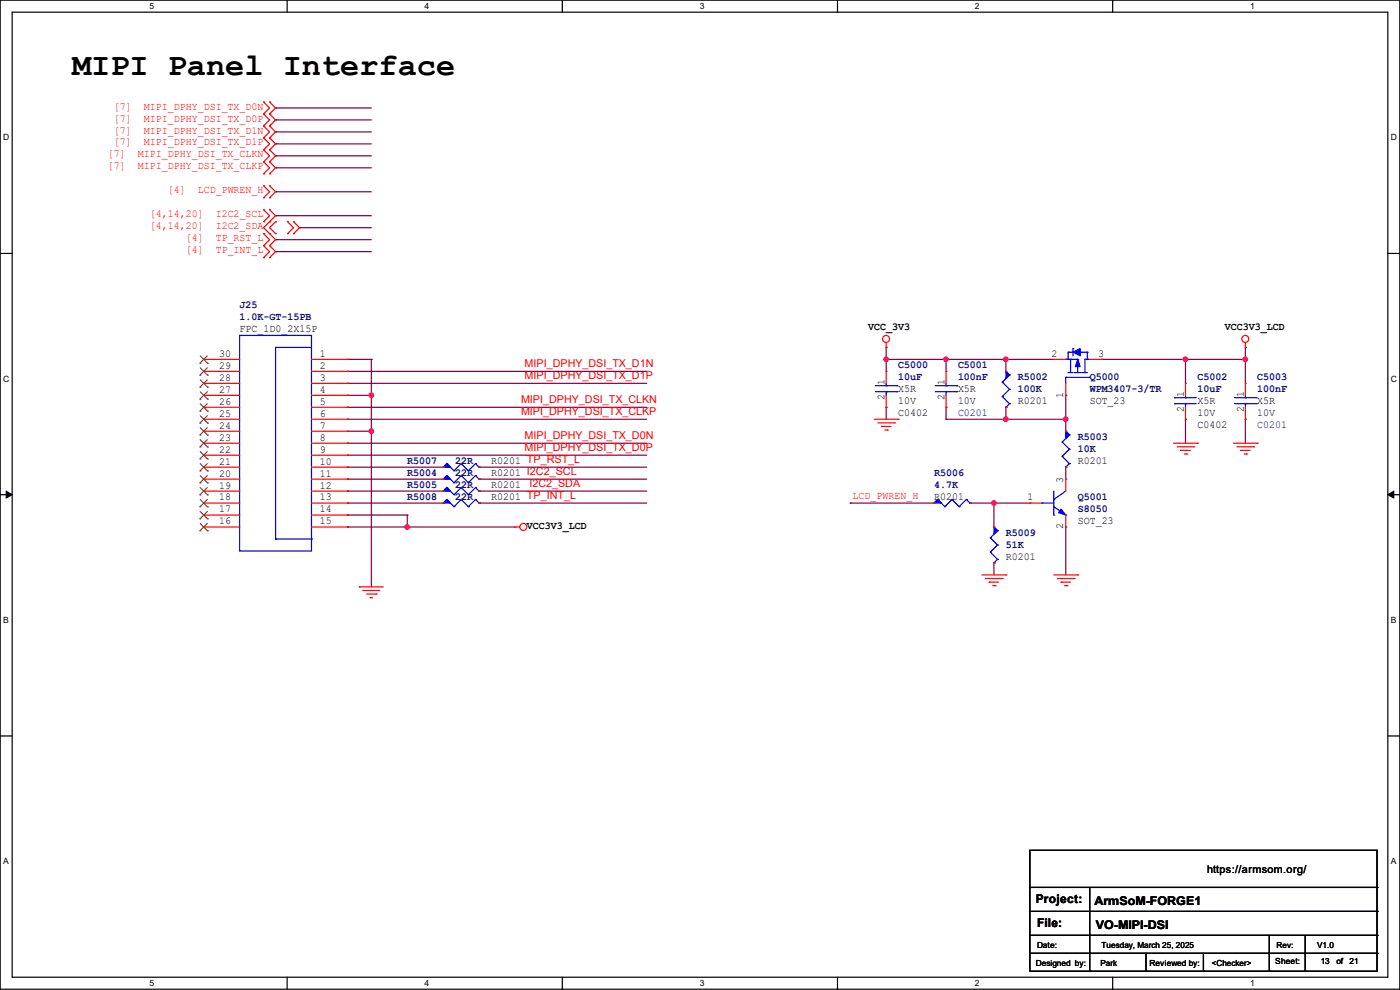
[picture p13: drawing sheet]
<svg xmlns="http://www.w3.org/2000/svg" width="297mm" height="210mm" viewBox="0 0 297 210" stroke-linecap="round" stroke-linejoin="round" font-family="sans-serif">
<defs><g id="words">
<text font-size="6.8" x="15.3" y="15.8">MIPI Panel Interface</text>
<g font-size="2.5">
<text x="219.8" y="191.6">Project:</text>
<text x="232.2" y="191.9">ArmSoM-FORGE1</text>
<text x="220" y="196.7">File:</text>
<text x="232.5" y="197">VO-MIPI-DSI</text>
</g>
<g font-size="2.3" fill="#f00">
<text x="24.2" y="23.2">[7]</text>
<text x="30.5" y="23.2">MIPI_DPHY_DSI_TX_D0N</text>
<text x="24.2" y="25.8">[7]</text>
<text x="24.2" y="28.3">[7]</text>
<text x="30.5" y="25.8">MIPI_DPHY_DSI_TX_D0P</text>
<text x="30.5" y="28.3">MIPI_DPHY_DSI_TX_D1N</text>
<text x="22.9" y="33.4">[7]</text>
<text x="22.9" y="35.9">[7]</text>
<text x="24.2" y="30.9">[7]</text>
<text x="29.3" y="33.4">MIPI_DPHY_DSI_TX_CLKN</text>
<text x="29.3" y="35.9">MIPI_DPHY_DSI_TX_CLKP</text>
<text x="30.5" y="30.9">MIPI_DPHY_DSI_TX_D1P</text>
<text x="35.6" y="41">[4]</text>
<text x="42" y="41">LCD_PWREN_H</text>
<text x="31.8" y="46.1">[4,14,20]</text>
<text x="45.8" y="46.1">I2C2_SCL</text>
<text x="31.8" y="48.6">[4,14,20]</text>
<text x="39.4" y="51.2">[4]</text>
<text x="39.4" y="53.7">[4]</text>
<text x="45.8" y="48.6">I2C2_SDA</text>
<text x="45.8" y="51.2">TP_RST_L</text>
<text x="45.8" y="53.7">TP_INT_L</text>
<text x="111.3" y="77.9">MIPI_DPHY_DSI_TX_D1N</text>
<text x="111.3" y="80.4">MIPI_DPHY_DSI_TX_D1P</text>
<text x="110.5" y="85.5">MIPI_DPHY_DSI_TX_CLKN</text>
<text x="110.5" y="88">MIPI_DPHY_DSI_TX_CLKP</text>
<text x="111.3" y="93.1">MIPI_DPHY_DSI_TX_D0N</text>
<text x="111.3" y="95.6">MIPI_DPHY_DSI_TX_D0P</text>
<text x="112.3" y="103.3">I2C2_SDA</text>
<text x="180.9" y="105.8">LCD_PWREN_H</text>
</g>
<g font-size="2.3" fill="#000080">
<text x="50.8" y="65.4">J25</text>
<text x="50.8" y="67.9">1.0K-GT-15PB</text>
<text x="190.5" y="78.1">C5000</text>
<text x="190.5" y="80.6">10uF</text>
<text x="203.2" y="78.1">C5001</text>
<text x="203.2" y="80.6">100nF</text>
<text x="215.9" y="80.6">R5002</text>
<text x="215.9" y="83.2">100K</text>
<text x="231.2" y="80.6">Q5000</text>
<text x="231.2" y="83.2">WPM3407-3/TR</text>
<text x="254" y="80.6">C5002</text>
<text x="254" y="83.2">10uF</text>
<text x="266.7" y="80.6">C5003</text>
<text x="266.7" y="83.2">100nF</text>
<text x="203.2" y="88.3">C0201</text>
<text x="228.6" y="93.3">R5003</text>
<text x="228.6" y="95.9">10K</text>
<text x="266.7" y="90.8">C0201</text>
<text x="86.4" y="101">R5004</text>
<text x="86.4" y="98.4">R5007</text>
<text x="96.6" y="101">22R</text>
<text x="96.6" y="98.4">22R</text>
<text x="198.2" y="101">R5006</text>
<text x="86.4" y="103.5">R5005</text>
<text x="86.4" y="106">R5008</text>
<text x="96.6" y="103.5">22R</text>
<text x="96.6" y="106">22R</text>
<text x="198.2" y="103.5">4.7K</text>
<text x="228.6" y="106">Q5001</text>
<text x="213.4" y="113.7">R5009</text>
<text x="228.6" y="108.6">S8050</text>
<text x="213.4" y="116.2">51K</text>
</g>
<g font-size="2.3">
<text x="50.8" y="70.5">FPC_1D0_2X15P</text>
<text x="184.2" y="70">VCC_3V3</text>
<text x="259.9" y="70">VCC3V3_LCD</text>
<text x="46.5" y="75.7">30</text>
<text x="67.9" y="75.7">1</text>
<text x="223.1" y="75.7">2</text>
<text x="233" y="75.7">3</text>
<text x="46.5" y="83.3">27</text>
<text x="46.5" y="80.8">28</text>
<text x="46.5" y="78.2">29</text>
<text x="67.9" y="78.2">2</text>
<text x="67.9" y="80.8">3</text>
<text x="67.9" y="83.3">4</text>
<text x="187.7" y="81.6" transform="rotate(-90 187.7 81.6)">1</text>
<text x="190.5" y="83.2">X5R</text>
<text x="200.4" y="81.6" transform="rotate(-90 200.4 81.6)">1</text>
<text x="203.2" y="83.2">X5R</text>
<text x="46.5" y="88.4">25</text>
<text x="46.5" y="85.9">26</text>
<text x="67.9" y="85.9">5</text>
<text x="67.9" y="88.4">6</text>
<text x="187.7" y="84.9" transform="rotate(-90 187.7 84.9)">2</text>
<text x="190.5" y="88.3">C0402</text>
<text x="190.5" y="85.7">10V</text>
<text x="200.4" y="84.9" transform="rotate(-90 200.4 84.9)">2</text>
<text x="203.2" y="85.7">10V</text>
<text x="215.9" y="85.7">R0201</text>
<text x="225.5" y="84.4" transform="rotate(-90 225.5 84.4)">1</text>
<text x="231.2" y="85.7">SOT_23</text>
<text x="251.2" y="87.4" transform="rotate(-90 251.2 87.4)">2</text>
<text x="251.2" y="84.1" transform="rotate(-90 251.2 84.1)">1</text>
<text x="254" y="85.7">X5R</text>
<text x="254" y="88.3">10V</text>
<text x="263.9" y="87.4" transform="rotate(-90 263.9 87.4)">2</text>
<text x="263.9" y="84.1" transform="rotate(-90 263.9 84.1)">1</text>
<text x="266.7" y="85.7">X5R</text>
<text x="266.7" y="88.3">10V</text>
<text x="46.5" y="93.5">23</text>
<text x="46.5" y="90.9">24</text>
<text x="67.9" y="90.9">7</text>
<text x="67.9" y="93.5">8</text>
<text x="254" y="90.8">C0402</text>
<text x="46.5" y="101.1">20</text>
<text x="46.5" y="98.6">21</text>
<text x="46.5" y="96">22</text>
<text x="67.9" y="96">9</text>
<text x="67.9" y="98.6">10</text>
<text x="67.9" y="101.1">11</text>
<text x="104.2" y="101">R0201 I2C2_SCL</text>
<text x="104.2" y="98.4">R0201 TP_RST_L</text>
<text x="228.6" y="98.4">R0201</text>
<text x="46.5" y="106.2">18</text>
<text x="46.5" y="103.6">19</text>
<text x="67.9" y="103.6">12</text>
<text x="67.9" y="106.2">13</text>
<text x="104.2" y="103.5">R0201</text>
<text x="104.2" y="106">R0201 TP_INT_L</text>
<text x="198.2" y="106">R0201</text>
<text x="218" y="106.2">1</text>
<text x="225.5" y="102.4" transform="rotate(-90 225.5 102.4)">3</text>
<text x="46.5" y="111.3">16</text>
<text x="46.5" y="108.7">17</text>
<text x="67.9" y="108.7">14</text>
<text x="67.9" y="111.3">15</text>
<text x="111.8" y="112.1">VCC3V3_LCD</text>
<text x="225.5" y="112.3" transform="rotate(-90 225.5 112.3)">2</text>
<text x="228.6" y="111.1">SOT_23</text>
<text x="213.4" y="118.7">R0201</text>
<text x="256.1" y="185.3">https://armsom.org/</text>
</g>
<g font-size="1.8">
<text x="31.7" y="1.9">5</text>
<text x="90.1" y="1.9">4</text>
<text x="148.5" y="1.9">3</text>
<text x="206.8" y="1.9">2</text>
<text x="265.2" y="1.9">1</text>
<text x=".7" y="29.8">D</text>
<text x="295.1" y="29.8">D</text>
<text x=".7" y="80.9">C</text>
<text x="295.1" y="80.9">C</text>
<text x=".7" y="132.1">B</text>
<text x="295.1" y="132.1">B</text>
<text x=".7" y="183.3">A</text>
<text x="295.1" y="183.3">A</text>
<text x="220" y="201">Date:</text>
<text x="233.7" y="201">Tuesday, March 25, 2025</text>
<text x="279.4" y="201">V1.0</text>
<text x="31.7" y="209.2">5</text>
<text x="90.1" y="209.2">4</text>
<text x="148.5" y="209.2">3</text>
<text x="206.8" y="209.2">2</text>
<text x="219.8" y="204.9">Designed by:</text>
<text x="233.5" y="204.9">Park</text>
<text x="243.9" y="204.9">Reviewed by:</text>
<text x="257.1" y="204.9">&lt;Checker&gt;</text>
<text x="265.2" y="209.2">1</text>
<text x="270.6" y="204.6">Sheet:</text>
<text x="280.2" y="204.6">13</text>
<text x="283.5" y="204.6">of</text>
<text x="286.3" y="204.6">21</text>
</g>
<text font-size="1.7" x="270.8" y="201">Rev:</text>
</g></defs>
<path d="M0 0h297v209.8h-297zM2.6 2.6h291.8v204.7h-291.8z" fill="none" stroke="#000" stroke-width=".25"/>
<g fill="#fff">
<path d="M31.7 .3h1v2h-1z"/>
<path d="M31.7 207.6h1v1.9h-1z"/>
</g>
<path d="M60.9 0v2.6M60.9 207.3v2.5" fill="none" stroke="#000" stroke-width=".25"/>
<g fill="#fff">
<path d="M90.1 .3h1v2h-1z"/>
<path d="M90.1 207.6h1v1.9h-1z"/>
</g>
<path d="M119.3 0v2.6M119.3 207.3v2.5" fill="none" stroke="#000" stroke-width=".25"/>
<g fill="#fff">
<path d="M148.5 .3h.9v2h-.9z"/>
<path d="M148.5 207.6h.9v1.9h-.9z"/>
</g>
<path d="M177.7 0v2.6M177.7 207.3v2.5" fill="none" stroke="#000" stroke-width=".25"/>
<g fill="#fff">
<path d="M206.8 .3h1v2h-1z"/>
<path d="M206.8 207.6h1v1.9h-1z"/>
</g>
<path d="M236.1 0v2.6M236.1 207.3v2.5" fill="none" stroke="#000" stroke-width=".25"/>
<g fill="#fff">
<path d="M265.2 .3h1v2h-1z"/>
<path d="M265.2 207.6h1v1.9h-1z"/>
<path d="M.7 28.2h1.2v1.9h-1.2z"/>
<path d="M295.1 28.2h1.2v1.9h-1.2z"/>
<path d="M.7 79.3h1.2v2h-1.2z"/>
<path d="M295.1 79.3h1.2v2h-1.2z"/>
</g>
<path d="M0 53.8h2.6M294.4 53.8h2.6" fill="none" stroke="#000" stroke-width=".25"/>
<g fill="#fff">
<path d="M.7 130.5h1.2v2h-1.2z"/>
<path d="M295.1 130.5h1.1v2h-1.1z"/>
</g>
<path d="M0 104.9h2.6M294.4 104.9h2.6" fill="none" stroke="#000" stroke-width=".25"/>
<path d="M1.3 104.2l1.3 .7-1.3 .8zM294.4 104.9l1.3-.7v1.5z" fill="#000" stroke="#000" stroke-width=".21"/>
<g fill="#fff">
<path d="M.7 181.7h1.2v2h-1.2z"/>
<path d="M295.1 181.7h1.1v2h-1.1z"/>
</g>
<g fill="none" stroke="#000" stroke-width=".25">
<path d="M0 156.1h2.6M294.4 156.1h2.6M218.5 180.4h73.6v25.6h-73.6zM218.5 188.3h73.6M218.5 193.3h73.6M218.5 198.4h73.6M231.2 188.3v17.7M269.3 198.4v7.6M276.9 198.4v7.6M292.1 188.3h.1M292.1 193.3h.1M292.1 198.4h.1"/>
<path d="M218.5 202.2h73.6M231.2 206h.1M243.1 206h.1M243.1 202.2v3.8M255.3 206h.1M255.3 202.2v3.8M269.3 206h.1M276.9 206h.1M292.1 202.2h.1"/>
</g>
<g fill="none" stroke="#800040" stroke-width=".25">
<path d="M58.5 22.9h.1M58.5 25.4h.1M58.5 28h.1M58.5 30.5h.1M58.5 33.1h.1M58.5 35.6h.1M58.5 22.9h20.3M58.5 25.4h20.3M58.5 28h20.3M58.5 30.5h20.3M58.5 33.1h20.3M58.5 35.6h20.3"/>
<path d="M58.5 40.7h.1M58.5 45.8h.1M58.5 50.8h.1M58.5 53.4h.1M58.5 40.7h20.3M58.5 45.8h20.3M58.5 50.8h20.3M58.5 53.4h20.3M63.5 48.3h.1M63.5 48.3h15.3M73.7 76.2h.1M73.7 78.8h.1"/>
<path d="M73.7 76.2h5.1M73.7 78.8h63.5M78.8 76.2h.1M78.8 76.2v48.3M188 73.7h.1M188 76.2h.1M188 73.7v5.1M188 76.2h35.6M200.7 76.2h.1M200.7 76.2v2.6M213.4 76.2h.1M213.4 76.2v2.6"/>
<path d="M233.7 76.2h.1M233.7 76.2h30.5M251.5 76.2h.1M251.5 76.2v5.1M264.2 76.2h.1M264.2 73.7h.1M264.2 73.7v7.6M73.7 83.9h.1M73.7 91.5h.1M73.7 81.3h.1M73.7 86.4h.1M73.7 88.9h.1"/>
<path d="M73.7 94h.1M73.7 96.6h.1M73.7 99.1h.1M73.7 88.9h63.5M73.7 83.9h5.1M73.7 91.5h5.1M73.7 81.3h63.5M73.7 86.4h63.5M73.7 94h63.5M73.7 96.6h63.5M73.7 99.1h20.3M78.8 83.9h.1"/>
<path d="M78.8 91.5h.1M101.6 99.1h.1M101.6 99.1h35.6M188 86.4h.1M188 86.4v2.5M200.7 86.4h.1M200.7 88.9h.1M200.7 86.4v2.5M200.7 88.9h25.4M213.4 86.4h.1M213.4 88.9h.1M213.4 86.4v2.5"/>
<path d="M226.1 83.9h.1M226.1 88.9h.1M226.1 99.1h.1M226.1 83.9v7.6M226.1 99.1v2.5M251.5 88.9h.1M251.5 88.9v5.1M264.2 88.9h.1M264.2 88.9v5.1M73.7 109.3h.1M73.7 101.6h.1M73.7 111.8h.1"/>
<path d="M73.7 104.2h.1M73.7 106.7h.1M73.7 106.7h20.3M73.7 109.3h12.7M73.7 101.6h20.3M73.7 111.8h35.6M73.7 104.2h20.3M86.4 109.3h.1M86.4 111.8h.1M86.4 109.3v2.5M101.6 101.6h.1M101.6 104.2h.1"/>
<path d="M101.6 106.7h.1M101.6 106.7h35.6M101.6 101.6h35.6M101.6 104.2h35.6M180.4 106.7h.1M180.4 106.7h17.8M205.8 106.7h.1M205.8 106.7h12.7M210.9 106.7h.1M210.9 119.4h.1M210.9 106.7v5.1M210.9 119.4v2.6"/>
<path d="M226.1 111.8h.1M226.1 111.8v10.2"/>
</g>
<g fill="#f0f" stroke="#f0f" stroke-width=".25">
<circle cx="188" cy="76.2" r=".49"/>
<circle cx="213.4" cy="76.2" r=".49"/>
<circle cx="226.1" cy="88.9" r=".49"/>
<circle cx="213.4" cy="88.9" r=".49"/>
<circle cx="210.8" cy="106.7" r=".49"/>
<circle cx="251.5" cy="76.2" r=".49"/>
<circle cx="200.7" cy="76.2" r=".49"/>
<circle cx="264.2" cy="76.2" r=".49"/>
<circle cx="78.8" cy="83.8" r=".49"/>
<circle cx="78.8" cy="91.5" r=".49"/>
<circle cx="86.4" cy="111.8" r=".49"/>
</g>
<g fill="none" stroke="#f00" stroke-width=".25">
<path d="M55.9 21.6h.1M55.9 24.2h.1M55.9 26.7h.1M55.9 29.3h.1M55.9 31.8h.1M55.9 34.3h.1M55.9 36.9h.1M55.9 39.4h.1M55.9 21.6l1.3 1.3-1.3 1.3M55.9 24.2l1.3 1.2-1.3 1.3M55.9 26.7l1.3 1.3-1.3 1.3M55.9 29.3l1.3 1.2-1.3 1.3"/>
<path d="M55.9 31.8l1.3 1.3-1.3 1.2M55.9 34.3l1.3 1.3-1.3 1.3M55.9 39.4l1.3 1.3-1.3 1.3M57.2 24.2h.1M57.2 21.6h.1M57.2 26.7h.1M57.2 29.3h.1M57.2 31.8h.1M57.2 34.3h.1M57.2 36.9h.1M57.2 39.4h.1M57.2 21.6l1.3 1.3-1.3 1.3"/>
<path d="M57.2 24.2l1.3 1.2-1.3 1.3M57.2 26.7l1.3 1.3-1.3 1.3M57.2 29.3l1.3 1.2-1.3 1.3M57.2 31.8l1.3 1.3-1.3 1.2M57.2 34.3l1.3 1.3-1.3 1.3M57.2 39.4l1.3 1.3-1.3 1.3M55.9 42h.1M55.9 44.5h.1M55.9 47h.1M55.9 49.6h.1M55.9 52.1h.1M55.9 54.7h.1"/>
<path d="M55.9 44.5l1.3 1.3-1.3 1.2M55.9 52.1l1.3 1.3-1.3 1.3M55.9 49.6l1.3 1.2-1.3 1.3M57.2 42h.1M57.2 47h.1M57.2 44.5h.1M57.2 49.6h.1M57.2 52.1h.1M57.2 54.7h.1M57.2 44.5l1.3 1.3-2.6 2.5 2.6 2.5-1.3 1.3M57.2 52.1l1.3 1.3-1.3 1.3M58.5 47h.1"/>
<path d="M58.5 49.6h.1M58.5 47l-1.3 1.3 1.3 1.3M61 47h.1M61 49.6h.1M61 47l1.3 1.3-1.3 1.3M62.3 49.6h.1M62.3 47h.1M62.3 47l1.2 1.3-1.2 1.3M43.2 78.8h.1M43.2 76.2h.1M43.2 76.2h7.6M43.2 78.8h7.6"/>
<path d="M66.1 76.2h7.6M66.1 78.8h7.6M73.7 76.2h.1M73.7 78.8h.1M188 73.7h.1M188 78.8h.1M188 72.7v1M188 78.8v2.5M200.7 78.8h.1M200.7 78.8v2.5M213.4 78.8h.1M223.6 76.2h.1"/>
<path d="M223.6 76.2h2.5M231.2 76.2h2.5M233.7 76.2h.1M264.2 73.7h.1M264.2 72.7v1M43.2 99.1h.1M43.2 96.6h.1M43.2 94h.1M43.2 91.5h.1M43.2 88.9h.1M43.2 86.4h.1M43.2 83.9h.1"/>
<path d="M43.2 81.3h.1M43.2 94h7.6M43.2 88.9h7.6M43.2 81.3h7.6M43.2 83.9h7.6M43.2 86.4h7.6M43.2 91.5h7.6M43.2 96.6h7.6M43.2 99.1h7.6M66.1 94h7.6M66.1 88.9h7.6M66.1 81.3h7.6"/>
<path d="M66.1 83.9h7.6M66.1 86.4h7.6M66.1 91.5h7.6M66.1 96.6h7.6M66.1 99.1h7.6M73.7 81.3h.1M73.7 83.9h.1M73.7 86.4h.1M73.7 88.9h.1M73.7 91.5h.1M73.7 94h.1M73.7 96.6h.1"/>
<path d="M73.7 99.1h.1M94 99.1h.1M101.6 99.1h.1M185.5 88.9h5M186.2 89.7h3.6M187 90.5h.1M187 90.5h2M187.7 91.2h.6M188 86.4h.1M188 83.9v2.5M188.3 91.2h.1M189.8 89.7h.1"/>
<path d="M190.5 88.9h.1M200.7 86.4h.1M200.7 83.9v2.5M213.4 86.4h.1M226.1 83.9h.1M226.1 91.5h.1M226.1 99.1h.1M226.1 81.3v2.6M249 94h5M249.7 94.8h3.6M250.5 95.5h.1M250.5 95.5h2"/>
<path d="M251.2 96.3h.6M251.5 81.3h.1M251.5 88.9h.1M251.5 81.3v2.6M251.5 86.4v2.5M251.8 96.3h.1M253.3 94.8h.1M254 94h.1M261.7 94h5M262.4 94.8h3.6M263.2 95.5h.1M263.2 95.5h2"/>
<path d="M263.9 96.3h.6M264.2 81.3h.1M264.2 88.9h.1M264.2 81.3v2.6M264.2 86.4v2.5M264.5 96.3h.1M266 94.8h.1M266.7 94h.1M43.2 111.8h.1M43.2 109.3h.1M43.2 106.7h.1M43.2 104.2h.1"/>
<path d="M43.2 101.6h.1M43.2 111.8h7.6M43.2 106.7h7.6M43.2 101.6h7.6M43.2 104.2h7.6M43.2 109.3h7.6M66.1 111.8h7.6M66.1 106.7h7.6M66.1 101.6h7.6M66.1 104.2h7.6M66.1 109.3h7.6M73.7 101.6h.1"/>
<path d="M73.7 104.2h.1M73.7 106.7h.1M73.7 109.3h.1M73.7 111.8h.1M94 101.6h.1M94 104.2h.1M94 106.7h.1M101.6 101.6h.1M101.6 104.2h.1M101.6 106.7h.1M109.3 111.8h.1M109.3 111.8h1"/>
<path d="M198.2 106.7h.1M205.8 106.7h.1M210.9 111.8h.1M210.9 119.4h.1M218.5 106.7h.1M218.5 106.7h2.5M226.1 111.8h.1M226.1 101.6h.1M226.1 101.6v2.6M226.1 109.3v2.5M76.2 124.5h.1M76.2 124.5h5.1"/>
<path d="M77 125.3h.1M77 125.3h3.6M77.8 126h2M78.5 126.8h.1M78.5 126.8h.5M79.8 126h.1M208.3 122h5.1M209.1 122.7h3.5M209.8 123.5h.1M209.8 123.5h2.1M210.6 124.2h.5M211.1 124.2h.1"/>
<path d="M212.6 122.7h.1M213.4 122h.1M223.6 122h5M224.3 122.7h3.6M225.1 123.5h.1M225.1 123.5h2M225.8 124.2h.6M226.4 124.2h.1M227.9 122.7h.1M228.6 122h.1"/>
<circle cx="188" cy="71.9" r=".74"/>
<circle cx="264.2" cy="71.9" r=".74"/>
<circle cx="111" cy="111.8" r=".74"/>
</g>
<g fill="none" stroke="#00f" stroke-width=".25">
<path d="M50.8 71.2h15.3v45.7h-15.3zM58.5 73.7h.1M58.5 73.7h7.6M58.5 73.7v40.6M213.4 78.8l.8 .7M214.2 79.5h.1M214.2 79.5l-1.6 1.6M226.1 76.2h.1M226.1 76.2h2.5M226.6 79h.1M226.6 74.7h.1M226.6 76.2h.1"/>
<path d="M226.6 79h1M226.6 74.7h1M226.6 74.7v1.5M227.1 76.2h.1M227.1 76.2v2.8M227.6 74h.1M227.6 74v1.5M227.9 79h.1M227.9 79h1.5M228.6 76.2h.1M228.6 77.5h.1M228.6 76.2v1.1"/>
<path d="M228.6 77.5v1.5M229.2 74.7h.1M229.2 74.7h1.5M229.7 79h.1M229.7 79h1M230.2 79h.1M230.2 76.2h.1M230.2 76.2h1M230.2 76.2v2.8M230.7 76.2h.1M230.7 74.7h.1M230.7 74.7v1.5"/>
<path d="M94.8 98.3h.1M94.8 98.3l-.8 .8M94.8 98.3l1.5 1.6M96.3 99.9h.1M97.8 98.3h.1M97.8 98.3l-1.5 1.6M97.8 98.3l1.6 1.6M99.4 99.9h.1M100.9 98.3h.1M100.9 98.3l-1.5 1.6M100.9 98.3l.7 .8M101.6 99.1h.1"/>
<path d="M185.7 83.1h4.6M185.7 81.8h4.6M188 81.8h.1M188 83.1h.1M188 81.3v.5M188 83.1v.8M190.3 83.1h.1M190.3 81.8h.1M198.4 83.1h4.6M198.4 81.8h4.6M200.7 81.8h.1M200.7 83.1h.1"/>
<path d="M200.7 81.3v.5M200.7 83.1v.8M203 83.1h.1M203 81.8h.1M212.6 81.1h.1M212.6 84.1h.1M212.6 81.1l1.6 1.5M212.6 84.1l1.6 1.5M213.4 86.4h.1M214.2 82.6h.1M214.2 85.6h.1M214.2 82.6l-1.6 1.5"/>
<path d="M214.2 85.6l-.8 .8M225.3 93.8h.1M225.3 96.8h.1M225.3 93.8l1.6 1.5M225.3 96.8l1.6 1.5M226.1 80.1h.1M226.1 99.1h.1M226.1 80.1v1.2M226.1 80.1h5.1M226.1 91.5l.8 .7M226.9 92.2h.1M226.9 95.3h.1"/>
<path d="M226.9 98.3h.1M226.9 92.2l-1.6 1.6M226.9 95.3l-1.6 1.5M226.9 98.3l-.8 .8M231.2 80.1h.1M249.2 85.6h.1M249.2 84.4h.1M249.2 85.6h4.6M249.2 84.4h4.6M251.5 84.4h.1M251.5 85.6h.1M251.5 83.9v.5"/>
<path d="M251.5 85.6v.8M261.9 85.6h4.6M261.9 84.4h4.6M264.2 84.4h.1M264.2 85.6h.1M264.2 83.9v.5M264.2 85.6v.8M266.5 85.6h.1M266.5 84.4h.1M58.5 114.3h.1M58.5 114.3h7.6M66.1 114.3h.1"/>
<path d="M94.8 100.9h.1M94.8 103.4h.1M94.8 106h.1M94.8 100.9l-.8 .7M94.8 100.9l1.5 1.5M94.8 103.4l-.8 .8M94.8 103.4l1.5 1.5M94.8 106l-.8 .7M94.8 106l1.5 1.5M96.3 102.4h.1M96.3 104.9h.1M96.3 107.5h.1"/>
<path d="M97.8 100.9h.1M97.8 103.4h.1M97.8 106h.1M97.8 100.9l-1.5 1.5M97.8 100.9l1.6 1.5M97.8 103.4l-1.5 1.5M97.8 103.4l1.6 1.5M97.8 106l-1.5 1.5M97.8 106l1.6 1.5M99.4 102.4h.1M99.4 104.9h.1M99.4 107.5h.1"/>
<path d="M100.9 100.9h.1M100.9 103.4h.1M100.9 106h.1M100.9 100.9l-1.5 1.5M100.9 100.9l.7 .7M100.9 103.4l-1.5 1.5M100.9 103.4l.7 .8M100.9 106l-1.5 1.5M100.9 106l.7 .7M101.6 101.6h.1M101.6 104.2h.1M101.6 106.7h.1"/>
<path d="M198.9 106h.1M198.9 106l-.7 .7M198.9 106l1.5 1.5M200.4 107.5h.1M202 106h.1M202 106l1.5 1.5M202 106l-1.6 1.5M203.5 107.5h.1M205 106h.1M205 106l.8 .7M205 106l-1.5 1.5M205.8 106.7h.1"/>
<path d="M210.1 114.1h.1M210.1 117.1h.1M210.1 114.1l1.5 1.5M210.1 117.1l1.5 1.6M210.9 119.4h.1M210.9 111.8l.7 .8M211.6 112.6h.1M211.6 115.6h.1M211.6 118.7h.1M211.6 112.6l-1.5 1.5M211.6 115.6l-1.5 1.5M211.6 118.7l-.7 .7"/>
<path d="M221 106.7h.1M221 106.7h2.6M223.6 106h.1M223.6 109.3h.1M223.6 107.5l2.5 1.8M223.6 104.2v5.1M226.1 109.3h.1M226.1 104.2l-2.5 1.8"/>
</g>
<g fill="#00f" stroke="#00f" stroke-width=".25">
<path d="M225.1 108l1 1.3-1.5-.5z"/>
<path d="M228.6 76.2l.6 1.6h-1.1z"/>
<path d="M227.6 74.7l1.6-.7v1.5z"/>
<path d="M226.1 91.5l.8 .7-.8 .8z"/>
<path d="M94.8 100.9l.7 .7h-1.5z"/>
<path d="M94.8 103.4l.7 .8h-1.5z"/>
<path d="M213.4 78.8l.8 .7-.8 .8z"/>
<path d="M94 106.7l.8-.7 .7 .7z"/>
<path d="M94.8 98.3l.7 .8h-1.5z"/>
<path d="M210.9 111.8l.7 .8-.7 .7z"/>
<path d="M198.2 106.7l.7-.7 .8 .7z"/>
</g>
<g fill="none" stroke="#804000" stroke-width=".21">
<path d="M42.4 79.6h.1M42.4 77h.1M42.5 78l1.5 1.6M42.5 75.5l1.5 1.5M44 78l-1.6 1.6M44 75.5l-1.6 1.5M44 79.6h.1M44 77h.1M42.4 99.9h.1M42.4 97.4h.1M42.4 94.8h.1M42.4 92.3h.1"/>
<path d="M42.4 89.7h.1M42.4 87.2h.1M42.4 84.7h.1M42.4 82.1h.1M42.5 98.3l1.5 1.6M42.5 95.8l1.5 1.6M42.5 93.3l1.5 1.5M42.5 90.7l1.5 1.6M42.5 88.2l1.5 1.5M42.5 85.6l1.5 1.6M42.5 83.1l1.5 1.6M42.5 80.6l1.5 1.5"/>
<path d="M44 98.3l-1.6 1.6M44 95.8l-1.6 1.6M44 93.3l-1.6 1.5M44 90.7l-1.6 1.6M44 88.2l-1.6 1.5M44 85.6l-1.6 1.6M44 83.1l-1.6 1.6M44 80.6l-1.6 1.5M44 99.9h.1M44 97.4h.1M44 94.8h.1M44 92.3h.1"/>
<path d="M44 89.7h.1M44 87.2h.1M44 84.7h.1M44 82.1h.1M42.4 112.6h.1M42.4 110.1h.1M42.4 107.5h.1M42.4 105h.1M42.4 102.4h.1M42.5 111l1.5 1.6M42.5 108.5l1.5 1.6M42.5 106l1.5 1.5"/>
<path d="M42.5 103.4l1.5 1.6M42.5 100.9l1.5 1.5M44 111l-1.6 1.6M44 108.5l-1.6 1.6M44 106l-1.6 1.5M44 103.4l-1.6 1.6M44 100.9l-1.6 1.5M44 112.6h.1M44 110.1h.1M44 107.5h.1M44 105h.1M44 102.4h.1"/>
</g>
<use href="#words"/>
</svg>
